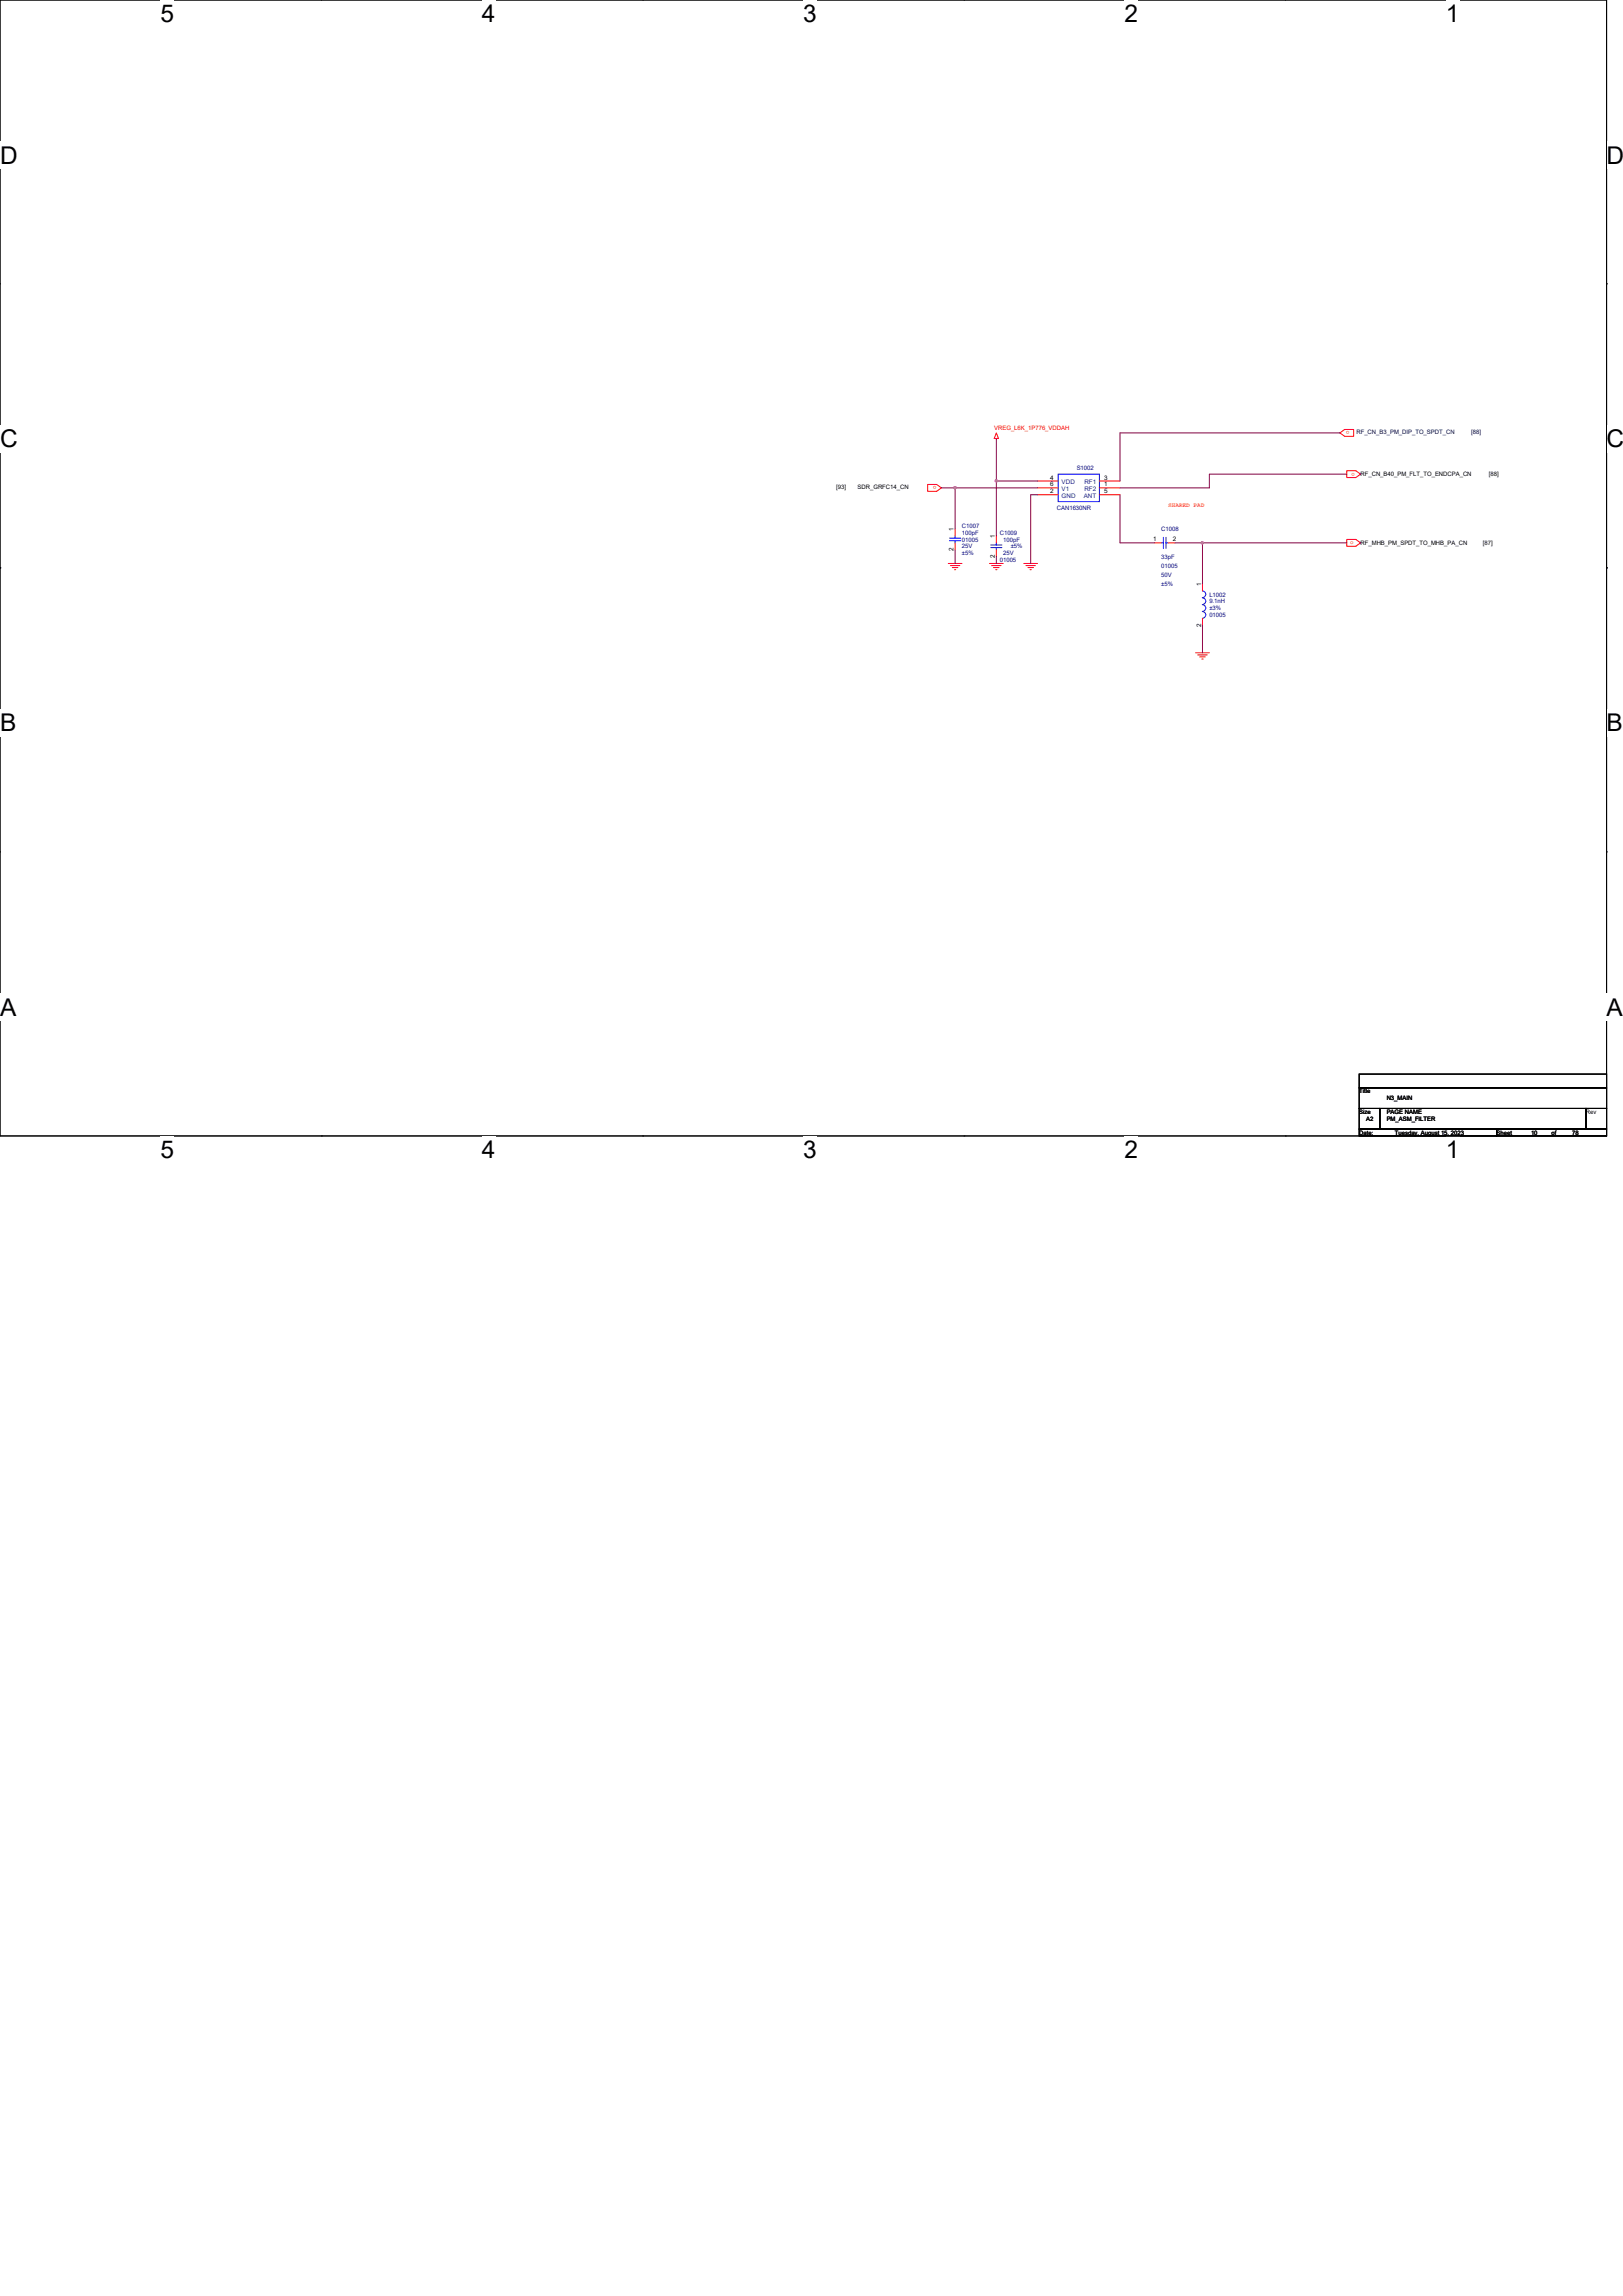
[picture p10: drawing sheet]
<svg xmlns="http://www.w3.org/2000/svg" width="210mm" height="297mm" viewBox="0 0 210 297" stroke-linecap="round" stroke-linejoin="round" font-family="sans-serif">
<defs><g id="words">
<g font-size="3.2">
<text x="20.8" y="2.8">5</text>
<text x="62.4" y="2.8">4</text>
<text x="103.9" y="2.8">3</text>
<text x="145.5" y="2.8">2</text>
<text x="187.1" y="2.8">1</text>
<text x="0" y="21.2">D</text>
<text x="207.9" y="21.2">D</text>
<text x="0" y="57.9">C</text>
<text x="207.9" y="57.9">C</text>
<text x="0" y="94.6">B</text>
<text x="207.9" y="94.6">B</text>
<text x="0" y="131.4">A</text>
<text x="207.9" y="131.4">A</text>
<text x="20.8" y="149.8">5</text>
<text x="62.4" y="149.8">4</text>
<text x="103.9" y="149.8">3</text>
<text x="145.5" y="149.8">2</text>
<text x="187.1" y="149.8">1</text>
</g>
<g font-size=".8" fill="#f00">
<text x="128.6" y="55.7">VREG_L6K_1P776_VDDAH</text>
<text x="174.6" y="55.8" transform="rotate(-180 174.6 55.8)">o</text>
<text x="121.2" y="62.9" transform="rotate(-180 121.2 62.9)">o</text>
<text x="175.3" y="61.1" transform="rotate(-180 175.3 61.1)">o</text>
<text x="174.7" y="70.4">o</text>
</g>
<g font-size=".8" fill="#000040">
<text x="175.5" y="56.2">RF_CN_B3_PM_DIP_TO_SPDT_CN</text>
<text x="190.3" y="56.2">[88]</text>
</g>
<g font-size=".8">
<text x="108.2" y="63.3">[93]</text>
<text x="111" y="63.3">SDR_GRFC14_CN</text>
<text x="135.8" y="63.8">2</text>
<text x="135.8" y="62">4</text>
<text x="135.8" y="62.9">6</text>
<text x="142.9" y="62.9">1</text>
<text x="142.9" y="62">3</text>
<text x="142.9" y="63.8">5</text>
<text x="176" y="61.5">RF_CN_B40_PM_FLT_TO_ENDCPA_CN</text>
<text x="192.6" y="61.5">[88]</text>
<text x="123.4" y="71.3" transform="rotate(-90 123.4 71.3)">2</text>
<text x="123.4" y="68.7" transform="rotate(-90 123.4 68.7)">1</text>
<text x="128.7" y="69.6" transform="rotate(-90 128.7 69.6)">1</text>
<text x="149.2" y="70">1</text>
<text x="151.7" y="70">2</text>
<text x="176" y="70.5">RF_MHB_PM_SPDT_TO_MHB_PA_CN</text>
<text x="191.9" y="70.5">[87]</text>
<text x="128.7" y="72.2" transform="rotate(-90 128.7 72.2)">2</text>
<text x="155.4" y="75.8" transform="rotate(-90 155.4 75.8)">1</text>
<text x="155.4" y="81.1" transform="rotate(-90 155.4 81.1)">2</text>
<text x="175.9" y="141.5">Title</text>
<text x="179.4" y="142.3">N3_MAIN</text>
<text x="175.9" y="144.1">Size</text>
<text x="175.9" y="146.8">Date:</text>
<text x="176.7" y="145">A2</text>
<text x="179.4" y="145">PM_ASM_FILTER</text>
<text x="179.4" y="144.1">PAGE NAME</text>
<text x="180.5" y="146.8">Tuesday, August 15, 2023</text>
<text x="193.6" y="146.8">Sheet</text>
<text x="198.1" y="146.8">10</text>
<text x="200.7" y="146.8">of</text>
<text x="203.4" y="146.8">78</text>
<text x="205.2" y="144.1">Rev</text>
</g>
<g font-size=".8" fill="#000080">
<text x="136.7" y="66">CAN1630NR</text>
<text x="139.3" y="60.8">S1002</text>
<text x="124.5" y="68.3">C1007</text>
<text x="124.5" y="69.2">100pF</text>
<text x="124.5" y="70.1">01005</text>
<text x="124.5" y="71">25V</text>
<text x="124.5" y="71.8">±5%</text>
<text x="129.3" y="69.2">C1009</text>
<text x="129.8" y="70.1">100pF</text>
<text x="129.8" y="71.8">25V</text>
<text x="130.8" y="71">±5%</text>
<text x="150.2" y="68.7">C1008</text>
<text x="129.3" y="72.7">01005</text>
<text x="150.2" y="72.4">33pF</text>
<text x="150.2" y="73.5">01005</text>
<text x="150.2" y="74.7">50V</text>
<text x="150.2" y="75.8">±5%</text>
<text x="156.5" y="77.2">L1002</text>
<text x="156.5" y="78.1">9.1nH</text>
<text x="156.5" y="79">±3%</text>
<text x="156.5" y="79.8">01005</text>
</g>
<g font-size=".8" fill="#004080">
<text x="137.4" y="64.4">GND</text>
<text x="137.4" y="62.6">VDD</text>
<text x="137.4" y="63.5">V1</text>
<text x="140.2" y="64.4">ANT</text>
<text x="140.3" y="63.5">RF2</text>
<text x="140.3" y="62.6">RF1</text>
</g>
<text font-size=".8" fill="#ff8000" x="151.1" y="65.5">SHARED PAD</text>
</g></defs>
<path d="M0 0h207.9v147h-207.9z" fill="none" stroke="#000" stroke-width=".13"/>
<g fill="#fff">
<path d="M20.8 0h1.7v3.5h-1.7z"/>
<path d="M20.8 147h1.7v3.5h-1.7z"/>
</g>
<path d="M41.6 0h.1M41.6 147h.1" fill="none" stroke="#000" stroke-width=".13"/>
<g fill="#fff">
<path d="M62.4 0h1.7v3.5h-1.7z"/>
<path d="M62.4 147h1.7v3.5h-1.7z"/>
</g>
<path d="M83.1 0h.1M83.1 147h.1" fill="none" stroke="#000" stroke-width=".13"/>
<g fill="#fff">
<path d="M103.9 0h1.8v3.5h-1.8z"/>
<path d="M103.9 147h1.8v3.5h-1.8z"/>
</g>
<path d="M124.7 0h.1M124.7 147h.1" fill="none" stroke="#000" stroke-width=".13"/>
<g fill="#fff">
<path d="M145.5 0h1.8v3.5h-1.8z"/>
<path d="M145.5 147h1.8v3.5h-1.8z"/>
</g>
<path d="M166.3 0h.1M166.3 147h.1" fill="none" stroke="#000" stroke-width=".13"/>
<g fill="#fff">
<path d="M187.1 0h1.7v3.5h-1.7z"/>
<path d="M187.1 147h1.7v3.5h-1.7z"/>
<path d="M0 18.4h2.3v3.5h-2.3z"/>
<path d="M207.9 18.4h2v3.5h-2z"/>
<path d="M0 55.1h2.3v3.5h-2.3z"/>
<path d="M207.9 55.1h2v3.5h-2z"/>
</g>
<path d="M0 36.7h.1M207.9 36.7h.1" fill="none" stroke="#000" stroke-width=".13"/>
<g fill="#fff">
<path d="M0 91.8h2.1v3.5h-2.1z"/>
<path d="M207.9 91.8h2v3.5h-2z"/>
</g>
<path d="M0 73.5h.1M207.9 73.5h.1" fill="none" stroke="#000" stroke-width=".13"/>
<g fill="#fff">
<path d="M0 128.6h2.1v3.5h-2.1z"/>
<path d="M207.8 128.6h2.1v3.5h-2.1z"/>
</g>
<path d="M0 110.2h.1M207.9 110.2h.1M175.9 139h32v1.7h-32zM175.9 140.7h32v2.7h-32zM175.9 143.4h2.6v2.7h-2.6zM175.9 146.1h17.7v.9h-17.7zM178.5 143.4h26.7v2.7h-26.7zM193.6 146.1h14.3v.9h-14.3zM205.2 143.4h2.7v2.7h-2.7z" fill="none" stroke="#000" stroke-width=".13"/>
<g fill="none" stroke="#f00" stroke-width=".13">
<path d="M128.9 56l.3 .7h-.6zM128.9 56.7v.2M173.4 56l.6-.4h1.1v.9h-1.1zM120 62.7h1.2l.6 .4-.6 .5h-1.2zM122.7 72.9h1.8M123 73.2h1.2M123.2 73.4h.7M123.5 73.7h.2M123.6 68.5v.8M123.6 70.2v.9M128 72.9h1.8M128.3 73.2h1.2"/>
<path d="M128.5 73.4h.8M128.8 73.7h.2M128.9 69.3v.9M128.9 71.1v.9M132.5 72.9h1.7M132.7 73.2h1.3M133 73.4h.7M133.3 73.7h.1M134.2 64h2.7M134.2 62.2h2.7M134.2 63.1h2.7M142.2 63.1h2.7"/>
<path d="M142.2 62.2h2.7M142.2 64h2.7M149.4 70.2h.8M151.1 70.2h.9M155.6 75.6v.9M174.2 69.8h1.2l.6 .4-.6 .5h-1.2zM174.2 60.9h1.2l.6 .4-.6 .5h-1.2zM154.7 84.5h1.8M155 84.7h1.2M155.2 85h.7M155.5 85.3h.2M155.6 80v.9"/>
</g>
<g fill="none" stroke="#00f" stroke-width=".13">
<path d="M122.9 69.6h1.4M122.9 70h1.4M123.6 69.3v.3M123.6 70v.2M128.2 70.5h1.4M128.2 70.8h1.4M128.9 70.2v.3M128.9 70.8v.3M136.9 61.3h5.3v3.6h-5.3zM150.2 70.2h.3M150.5 69.5v1.5M150.9 69.5v1.5"/>
<path d="M150.9 70.2h.2M155.6 76.5a.43 .43 0 0 1 .4 .4 .43 .43 0 0 1-.4 .4 .44 .44 0 0 1 .4 .5 .44 .44 0 0 1-.4 .4M155.6 78.2a.43 .43 0 0 1 .4 .5 .43 .43 0 0 1-.4 .4 .44 .44 0 0 1 .4 .4 .44 .44 0 0 1-.4 .5"/>
</g>
<g fill="none" stroke="#800040" stroke-width=".13">
<path d="M128.9 56.9v5.3M173.4 56h-28.5v6.2M121.8 63.1h1.8M123.6 63.1h10.6M123.6 63.1v5.4M123.6 71.1v1.8M128.9 62.2h5.3M128.9 62.2v7.1M128.9 72v.9M134.2 64h-.9v8.9M144.9 64v6.2h4.5M152 70.2h3.6"/>
<path d="M155.6 70.2v5.4M155.6 70.2h18.6M174.2 61.3h-17.7v1.8h-11.6M155.6 80.9v3.6"/>
</g>
<g fill="#f0f" stroke="#f0f" stroke-width=".13">
<path d="M128.8 62.1h.2v.2h-.2z" fill-rule="evenodd"/>
<path d="M123.4 63h.3v.2h-.3z" fill-rule="evenodd"/>
<path d="M155.4 70.1h.3v.2h-.3z" fill-rule="evenodd"/>
<path d="M128.8 62.1h.2v.2h-.2z" fill-rule="evenodd"/>
<path d="M123.4 63h.3v.2h-.3z" fill-rule="evenodd"/>
<path d="M155.4 70.1h.3v.2h-.3z" fill-rule="evenodd"/>
</g>
<use href="#words"/>
</svg>
